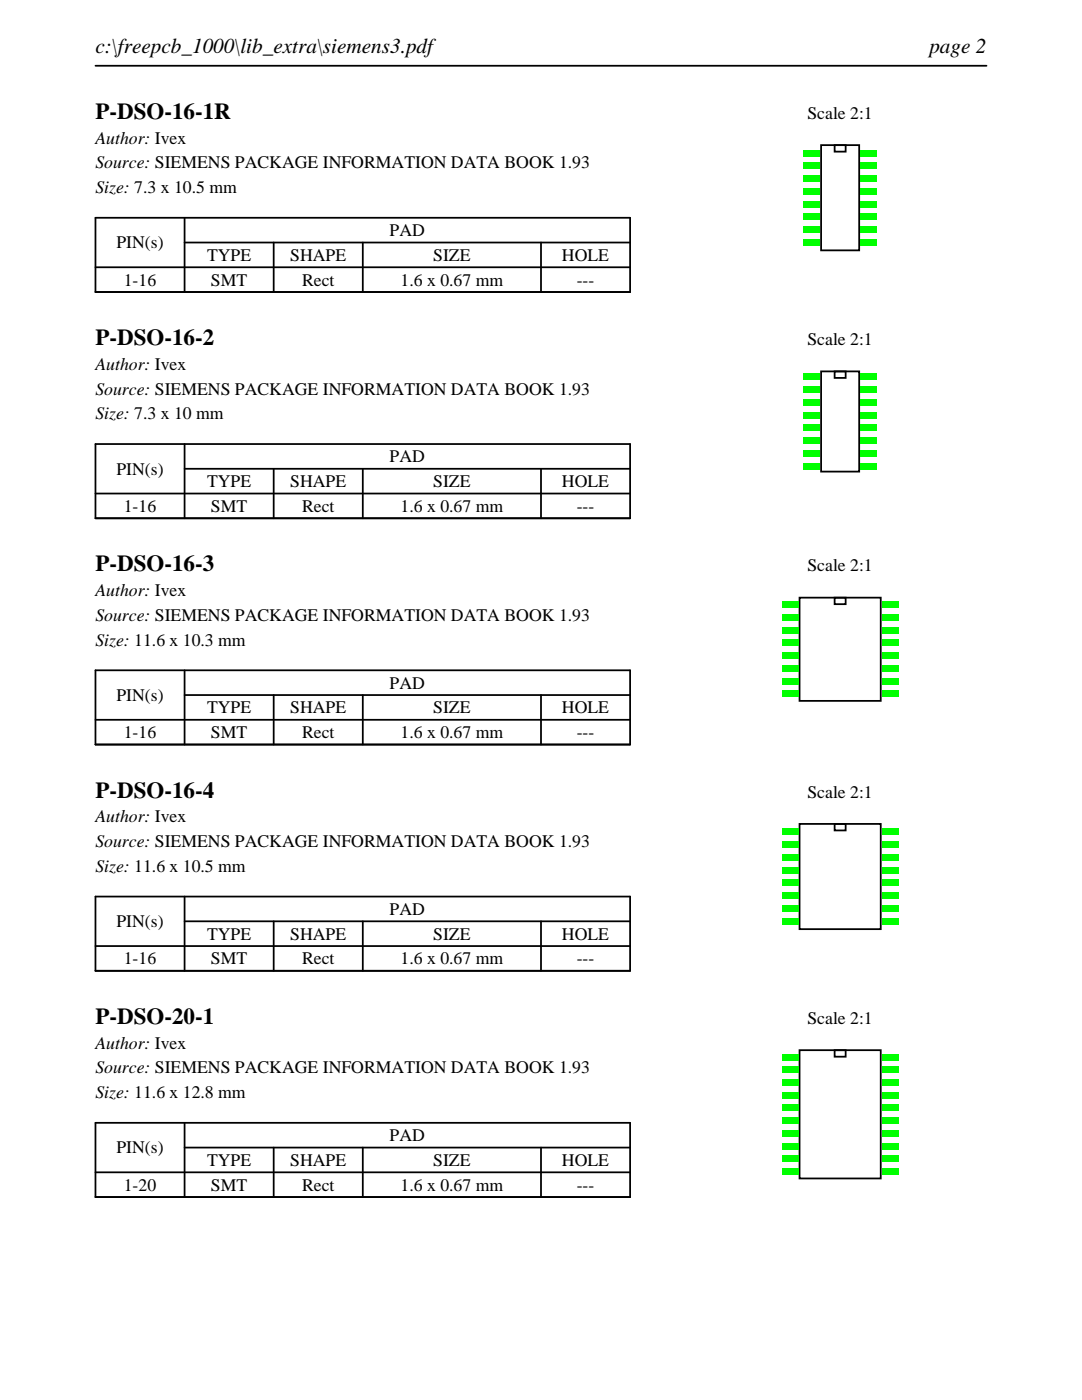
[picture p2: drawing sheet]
<svg xmlns="http://www.w3.org/2000/svg" width="216mm" height="279mm" viewBox="0 0 216 279" stroke-linecap="round" stroke-linejoin="round" font-family="sans-serif">
<defs><g id="words">
<g font-size="4.6">
<text x="19" y="23.7">P-DSO-16-1R</text>
<text x="19" y="68.9">P-DSO-16-2</text>
<text x="19" y="114">P-DSO-16-3</text>
<text x="19" y="159.2">P-DSO-16-4</text>
<text x="19" y="204.3">P-DSO-20-1</text>
</g>
<g font-size="4.2">
<text x="19" y="10.6">c:\freepcb_1000\lib_extra\siemens3.pdf</text>
<text x="185.4" y="10.6">page 2</text>
</g>
<g font-size="3.5">
<text x="161.1" y="23.7">Scale 2:1</text>
<text x="19" y="28.6">Author: Ivex</text>
<text x="19" y="33.6">Source: SIEMENS PACKAGE INFORMATION DATA BOOK 1.93</text>
<text x="19" y="38.5">Size: 7.3 x 10.5 mm</text>
<text x="77.8" y="47.1">PAD</text>
<text x="23.2" y="49.6">PIN(s)</text>
<text x="41.3" y="52.1">TYPE</text>
<text x="57.9" y="52.1">SHAPE</text>
<text x="86.4" y="52.1">SIZE</text>
<text x="112.1" y="52.1">HOLE</text>
<text x="24.7" y="57">1-16</text>
<text x="42.1" y="57">SMT</text>
<text x="60.3" y="57">Rect</text>
<text x="79.9" y="57">1.6 x 0.67 mm</text>
<text x="115.1" y="57">---</text>
<text x="161.1" y="68.9">Scale 2:1</text>
<text x="19" y="73.8">Author: Ivex</text>
<text x="19" y="78.7">Source: SIEMENS PACKAGE INFORMATION DATA BOOK 1.93</text>
<text x="19" y="83.7">Size: 7.3 x 10 mm</text>
<text x="23.2" y="94.7">PIN(s)</text>
<text x="77.8" y="92.3">PAD</text>
<text x="41.3" y="97.2">TYPE</text>
<text x="57.9" y="97.2">SHAPE</text>
<text x="86.4" y="97.2">SIZE</text>
<text x="112.1" y="97.2">HOLE</text>
<text x="24.7" y="102.2">1-16</text>
<text x="42.1" y="102.2">SMT</text>
<text x="60.3" y="102.2">Rect</text>
<text x="79.9" y="102.2">1.6 x 0.67 mm</text>
<text x="115.1" y="102.2">---</text>
<text x="19" y="119">Author: Ivex</text>
<text x="161.1" y="114">Scale 2:1</text>
<text x="19" y="123.9">Source: SIEMENS PACKAGE INFORMATION DATA BOOK 1.93</text>
<text x="19" y="128.8">Size: 11.6 x 10.3 mm</text>
<text x="77.8" y="137.4">PAD</text>
<text x="23.2" y="139.9">PIN(s)</text>
<text x="41.3" y="142.4">TYPE</text>
<text x="57.9" y="142.4">SHAPE</text>
<text x="86.4" y="142.4">SIZE</text>
<text x="112.1" y="142.4">HOLE</text>
<text x="24.7" y="147.3">1-16</text>
<text x="42.1" y="147.3">SMT</text>
<text x="60.3" y="147.3">Rect</text>
<text x="79.9" y="147.3">1.6 x 0.67 mm</text>
<text x="115.1" y="147.3">---</text>
<text x="161.1" y="159.2">Scale 2:1</text>
<text x="19" y="164.1">Author: Ivex</text>
<text x="19" y="169.1">Source: SIEMENS PACKAGE INFORMATION DATA BOOK 1.93</text>
<text x="19" y="174">Size: 11.6 x 10.5 mm</text>
<text x="23.2" y="185">PIN(s)</text>
<text x="77.8" y="182.6">PAD</text>
<text x="41.3" y="187.5">TYPE</text>
<text x="57.9" y="187.5">SHAPE</text>
<text x="86.4" y="187.5">SIZE</text>
<text x="112.1" y="187.5">HOLE</text>
<text x="24.7" y="192.5">1-16</text>
<text x="42.1" y="192.5">SMT</text>
<text x="60.3" y="192.5">Rect</text>
<text x="79.9" y="192.5">1.6 x 0.67 mm</text>
<text x="115.1" y="192.5">---</text>
<text x="19" y="209.3">Author: Ivex</text>
<text x="161.1" y="204.3">Scale 2:1</text>
<text x="19" y="214.2">Source: SIEMENS PACKAGE INFORMATION DATA BOOK 1.93</text>
<text x="19" y="219.1">Size: 11.6 x 12.8 mm</text>
<text x="77.8" y="227.8">PAD</text>
<text x="23.2" y="230.2">PIN(s)</text>
<text x="41.3" y="232.7">TYPE</text>
<text x="57.9" y="232.7">SHAPE</text>
<text x="86.4" y="232.7">SIZE</text>
<text x="112.1" y="232.7">HOLE</text>
<text x="24.7" y="237.6">1-20</text>
<text x="42.1" y="237.6">SMT</text>
<text x="60.3" y="237.6">Rect</text>
<text x="79.9" y="237.6">1.6 x 0.67 mm</text>
<text x="115.1" y="237.6">---</text>
</g>
</g></defs>
<path d="M19 13.1h177.8M19 43.5h106.7v14.8h-106.7zM19 53.3h106.7M36.8 48.4h88.9M36.8 43.5v14.8M54.6 48.4v9.9M72.4 48.4v9.9M107.9 48.4v9.9" fill="none" stroke="#000" stroke-width=".35"/>
<path d="M163.8 29h7.6v21h-7.6zM166.5 29h2.2v1.3h-2.2z" fill="none" stroke="#000" stroke-width=".36"/>
<g fill="#0f0">
<path d="M160.3 29.9h3.2v1.3h-3.2z"/>
<path d="M160.3 32.4h3.2v1.4h-3.2z"/>
<path d="M160.3 35h3.2v1.3h-3.2z"/>
<path d="M160.3 37.5h3.2v1.4h-3.2z"/>
<path d="M160.3 40.1h3.2v1.3h-3.2z"/>
<path d="M160.3 42.6h3.2v1.3h-3.2z"/>
<path d="M160.3 45.1h3.2v1.4h-3.2z"/>
<path d="M160.3 47.7h3.2v1.3h-3.2z"/>
<path d="M171.7 47.7h3.2v1.3h-3.2z"/>
<path d="M171.7 45.1h3.2v1.4h-3.2z"/>
<path d="M171.7 42.6h3.2v1.3h-3.2z"/>
<path d="M171.7 40.1h3.2v1.3h-3.2z"/>
<path d="M171.7 37.5h3.2v1.4h-3.2z"/>
<path d="M171.7 35h3.2v1.3h-3.2z"/>
<path d="M171.7 32.4h3.2v1.4h-3.2z"/>
<path d="M171.7 29.9h3.2v1.3h-3.2z"/>
</g>
<path d="M19 88.6h106.7v14.8h-106.7zM19 98.5h106.7M36.8 93.6h88.9M36.8 88.6v14.8M54.6 93.6v9.8M72.4 93.6v9.8M107.9 93.6v9.8" fill="none" stroke="#000" stroke-width=".35"/>
<path d="M163.8 74.1h7.6v20h-7.6zM166.5 74.1h2.2v1.3h-2.2z" fill="none" stroke="#000" stroke-width=".36"/>
<g fill="#0f0">
<path d="M160.3 74.6h3.2v1.3h-3.2z"/>
<path d="M160.3 77.1h3.2v1.3h-3.2z"/>
<path d="M160.3 79.6h3.2v1.4h-3.2z"/>
<path d="M160.3 82.2h3.2v1.3h-3.2z"/>
<path d="M160.3 84.7h3.2v1.4h-3.2z"/>
<path d="M160.3 87.3h3.2v1.3h-3.2z"/>
<path d="M160.3 89.8h3.2v1.3h-3.2z"/>
<path d="M160.3 92.3h3.2v1.4h-3.2z"/>
<path d="M171.7 92.3h3.2v1.4h-3.2z"/>
<path d="M171.7 89.8h3.2v1.3h-3.2z"/>
<path d="M171.7 87.3h3.2v1.3h-3.2z"/>
<path d="M171.7 84.7h3.2v1.4h-3.2z"/>
<path d="M171.7 82.2h3.2v1.3h-3.2z"/>
<path d="M171.7 79.6h3.2v1.4h-3.2z"/>
<path d="M171.7 77.1h3.2v1.3h-3.2z"/>
<path d="M171.7 74.6h3.2v1.3h-3.2z"/>
</g>
<path d="M19 133.8h106.7v14.8h-106.7zM36.8 138.7h88.9M36.8 133.8v14.8M54.6 138.7v9.9M72.4 138.7v9.9M107.9 138.7v9.9M19 143.7h106.7" fill="none" stroke="#000" stroke-width=".35"/>
<path d="M159.5 119.3h16.2v20.6h-16.2zM166.5 119.3h2.2v1.3h-2.2z" fill="none" stroke="#000" stroke-width=".36"/>
<g fill="#0f0">
<path d="M156 120h3.2v1.4h-3.2z"/>
<path d="M156 122.6h3.2v1.3h-3.2z"/>
<path d="M156 125.1h3.2v1.3h-3.2z"/>
<path d="M156 127.6h3.2v1.4h-3.2z"/>
<path d="M156 130.2h3.2v1.3h-3.2z"/>
<path d="M156 132.7h3.2v1.4h-3.2z"/>
<path d="M156 135.3h3.2v1.3h-3.2z"/>
<path d="M156 137.8h3.2v1.3h-3.2z"/>
<path d="M176 137.8h3.2v1.3h-3.2z"/>
<path d="M176 135.3h3.2v1.3h-3.2z"/>
<path d="M176 132.7h3.2v1.4h-3.2z"/>
<path d="M176 130.2h3.2v1.3h-3.2z"/>
<path d="M176 127.6h3.2v1.4h-3.2z"/>
<path d="M176 125.1h3.2v1.3h-3.2z"/>
<path d="M176 122.6h3.2v1.3h-3.2z"/>
<path d="M176 120h3.2v1.4h-3.2z"/>
</g>
<path d="M19 178.9h106.7v14.8h-106.7zM36.8 178.9v14.8M19 188.8h106.7M36.8 183.9h88.9M54.6 183.9v9.8M72.4 183.9v9.8M107.9 183.9v9.8" fill="none" stroke="#000" stroke-width=".35"/>
<path d="M159.5 164.4h16.2v21h-16.2zM166.5 164.4h2.2v1.3h-2.2z" fill="none" stroke="#000" stroke-width=".36"/>
<g fill="#0f0">
<path d="M156 165.4h3.2v1.3h-3.2z"/>
<path d="M156 167.9h3.2v1.4h-3.2z"/>
<path d="M156 170.5h3.2v1.3h-3.2z"/>
<path d="M156 173h3.2v1.3h-3.2z"/>
<path d="M156 175.5h3.2v1.4h-3.2z"/>
<path d="M156 178.1h3.2v1.3h-3.2z"/>
<path d="M156 180.6h3.2v1.4h-3.2z"/>
<path d="M156 183.2h3.2v1.3h-3.2z"/>
<path d="M176 183.2h3.2v1.3h-3.2z"/>
<path d="M176 180.6h3.2v1.4h-3.2z"/>
<path d="M176 178.1h3.2v1.3h-3.2z"/>
<path d="M176 175.5h3.2v1.4h-3.2z"/>
<path d="M176 173h3.2v1.3h-3.2z"/>
<path d="M176 170.5h3.2v1.3h-3.2z"/>
<path d="M176 167.9h3.2v1.4h-3.2z"/>
<path d="M176 165.4h3.2v1.3h-3.2z"/>
</g>
<path d="M19 224.1h106.7v14.8h-106.7zM19 234h106.7M36.8 229h88.9M36.8 224.1v14.8M54.6 229v9.9M72.4 229v9.9M107.9 229v9.9" fill="none" stroke="#000" stroke-width=".35"/>
<path d="M159.5 209.6h16.2v25.6h-16.2zM166.5 209.6h2.2v1.3h-2.2z" fill="none" stroke="#000" stroke-width=".36"/>
<g fill="#0f0">
<path d="M156 210.3h3.2v1.3h-3.2z"/>
<path d="M156 212.8h3.2v1.4h-3.2z"/>
<path d="M156 215.4h3.2v1.3h-3.2z"/>
<path d="M156 217.9h3.2v1.3h-3.2z"/>
<path d="M156 220.4h3.2v1.4h-3.2z"/>
<path d="M156 223h3.2v1.3h-3.2z"/>
<path d="M156 225.5h3.2v1.4h-3.2z"/>
<path d="M156 228.1h3.2v1.3h-3.2z"/>
<path d="M156 230.6h3.2v1.3h-3.2z"/>
<path d="M156 233.1h3.2v1.4h-3.2z"/>
<path d="M176 233.1h3.2v1.4h-3.2z"/>
<path d="M176 230.6h3.2v1.3h-3.2z"/>
<path d="M176 228.1h3.2v1.3h-3.2z"/>
<path d="M176 225.5h3.2v1.4h-3.2z"/>
<path d="M176 223h3.2v1.3h-3.2z"/>
<path d="M176 220.4h3.2v1.4h-3.2z"/>
<path d="M176 217.9h3.2v1.3h-3.2z"/>
<path d="M176 215.4h3.2v1.3h-3.2z"/>
<path d="M176 212.8h3.2v1.4h-3.2z"/>
<path d="M176 210.3h3.2v1.3h-3.2z"/>
</g>
<use href="#words"/>
</svg>
